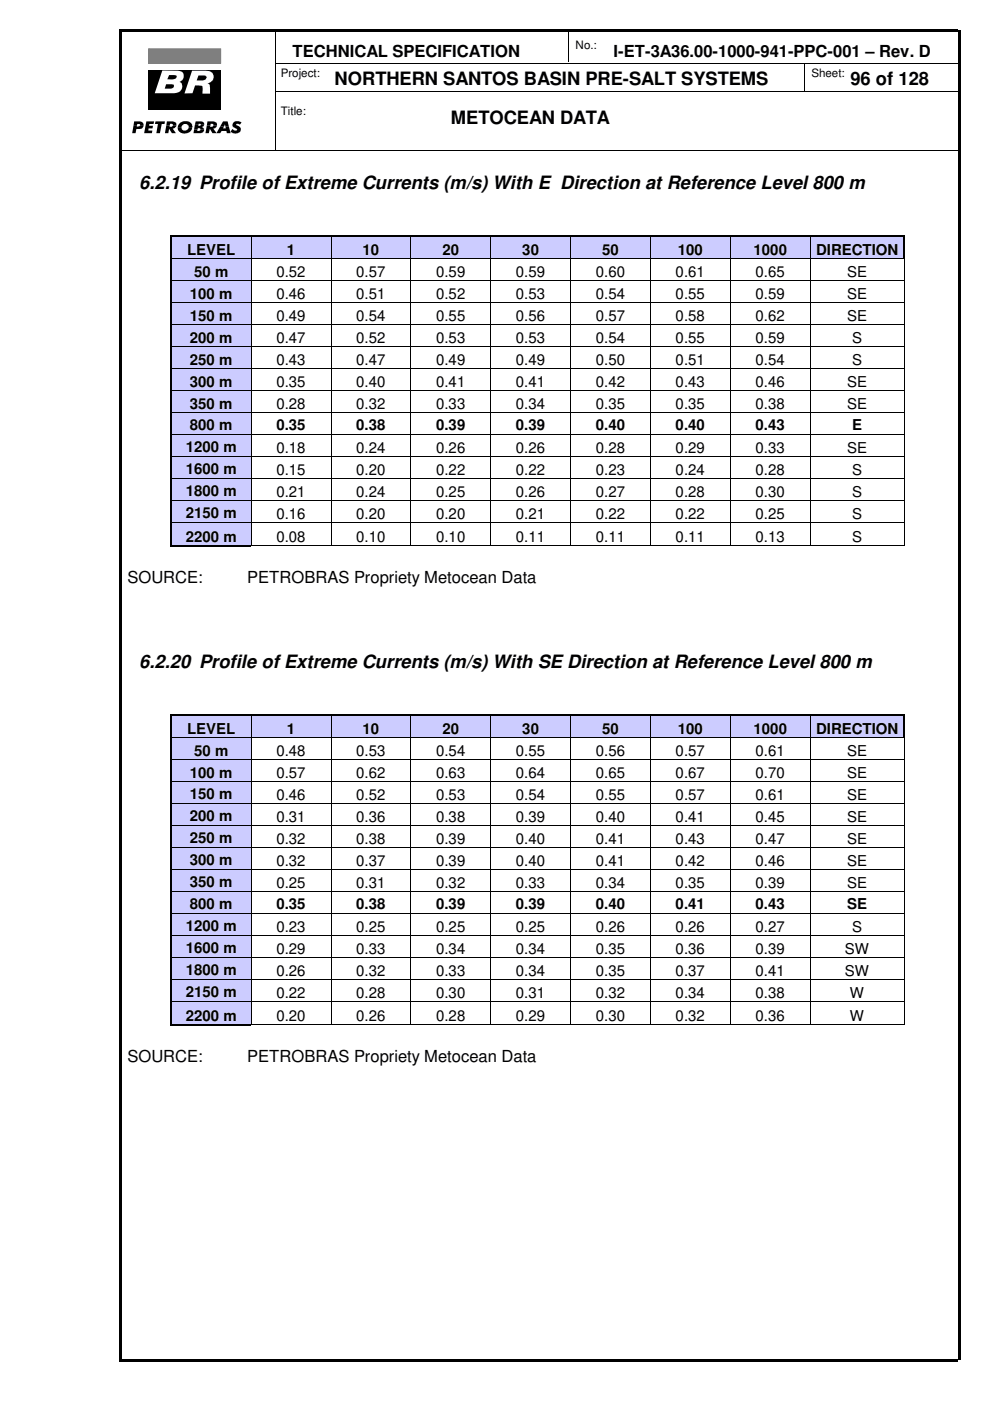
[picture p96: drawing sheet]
<svg xmlns="http://www.w3.org/2000/svg" width="210mm" height="297mm" viewBox="0 0 210 297" stroke-linecap="round" stroke-linejoin="round" font-family="sans-serif">
<defs><g id="words">
<g font-size="3.9">
<text x="71" y="18.1">NORTHERN SANTOS BASIN PRE-SALT SYSTEMS</text>
<text x="180.3" y="18.1">96 of 128</text>
<text x="95.6" y="26.2">METOCEAN DATA</text>
<text x="29.5" y="40.1">6.2.19 Profile of Extreme Currents (m/s) With E Direction at Reference Level 800 m</text>
<text x="29.5" y="141.6">6.2.20 Profile of Extreme Currents (m/s) With SE Direction at Reference Level 800 m</text>
</g>
<g font-size="3.5">
<text x="62" y="12.1">TECHNICAL SPECIFICATION</text>
<text x="130.1" y="12.1">I-ET-3A36.00-1000-941-PPC-001 – Rev. D</text>
<text x="27" y="123.7">SOURCE:</text>
<text x="52.4" y="123.7">PETROBRAS Propriety Metocean Data</text>
<text x="27" y="225.2">SOURCE:</text>
<text x="52.4" y="225.2">PETROBRAS Propriety Metocean Data</text>
</g>
<g font-size="3.2">
<text x="39.7" y="54">LEVEL</text>
<text x="41.1" y="58.7">50 m</text>
<text x="58.6" y="58.8">0.52</text>
<text x="60.8" y="54">1</text>
<text x="75.5" y="58.8">0.57</text>
<text x="76.9" y="54">10</text>
<text x="92.5" y="58.8">0.59</text>
<text x="93.8" y="54">20</text>
<text x="109.4" y="58.8">0.59</text>
<text x="110.7" y="54">30</text>
<text x="126.3" y="58.8">0.60</text>
<text x="127.7" y="54">50</text>
<text x="143.3" y="58.8">0.61</text>
<text x="143.7" y="54">100</text>
<text x="159.8" y="54">1000</text>
<text x="160.2" y="58.8">0.65</text>
<text x="173" y="54">DIRECTION</text>
<text x="179.6" y="58.8">SE</text>
<text x="40.3" y="63.3">100 m</text>
<text x="58.6" y="63.4">0.46</text>
<text x="75.5" y="63.4">0.51</text>
<text x="92.5" y="63.4">0.52</text>
<text x="109.4" y="63.4">0.53</text>
<text x="126.3" y="63.4">0.54</text>
<text x="143.3" y="63.4">0.55</text>
<text x="160.2" y="63.4">0.59</text>
<text x="179.6" y="63.4">SE</text>
<text x="40.3" y="68">150 m</text>
<text x="58.6" y="68.1">0.49</text>
<text x="75.5" y="68.1">0.54</text>
<text x="92.5" y="68.1">0.55</text>
<text x="109.4" y="68.1">0.56</text>
<text x="126.3" y="68.1">0.57</text>
<text x="143.3" y="68.1">0.58</text>
<text x="160.2" y="68.1">0.62</text>
<text x="179.6" y="68.1">SE</text>
<text x="40.3" y="72.6">200 m</text>
<text x="40.3" y="77.3">250 m</text>
<text x="58.6" y="72.7">0.47</text>
<text x="58.6" y="77.4">0.43</text>
<text x="75.5" y="72.7">0.52</text>
<text x="75.5" y="77.4">0.47</text>
<text x="92.5" y="72.7">0.53</text>
<text x="92.5" y="77.4">0.49</text>
<text x="109.4" y="72.7">0.53</text>
<text x="109.4" y="77.4">0.49</text>
<text x="126.3" y="72.7">0.54</text>
<text x="126.3" y="77.4">0.50</text>
<text x="143.3" y="72.7">0.55</text>
<text x="143.3" y="77.4">0.51</text>
<text x="160.2" y="72.7">0.59</text>
<text x="160.2" y="77.4">0.54</text>
<text x="180.7" y="72.7">S</text>
<text x="180.7" y="77.4">S</text>
<text x="40.3" y="82">300 m</text>
<text x="58.6" y="82">0.35</text>
<text x="75.5" y="82">0.40</text>
<text x="92.5" y="82">0.41</text>
<text x="109.4" y="82">0.41</text>
<text x="126.3" y="82">0.42</text>
<text x="143.3" y="82">0.43</text>
<text x="160.2" y="82">0.46</text>
<text x="179.6" y="82">SE</text>
<text x="40.3" y="86.6">350 m</text>
<text x="58.6" y="86.7">0.28</text>
<text x="75.5" y="86.7">0.32</text>
<text x="92.5" y="86.7">0.33</text>
<text x="109.4" y="86.7">0.34</text>
<text x="126.3" y="86.7">0.35</text>
<text x="143.3" y="86.7">0.35</text>
<text x="160.2" y="86.7">0.38</text>
<text x="179.6" y="86.7">SE</text>
<text x="39.4" y="95.9">1200 m</text>
<text x="40.3" y="91.3">800 m</text>
<text x="58.6" y="91.3">0.35</text>
<text x="75.5" y="91.3">0.38</text>
<text x="92.5" y="91.3">0.39</text>
<text x="109.4" y="91.3">0.39</text>
<text x="126.3" y="91.3">0.40</text>
<text x="143.3" y="91.3">0.40</text>
<text x="160.2" y="91.3">0.43</text>
<text x="180.7" y="91.3">E</text>
<text x="39.4" y="100.6">1600 m</text>
<text x="58.6" y="96">0.18</text>
<text x="58.6" y="100.7">0.15</text>
<text x="75.5" y="96">0.24</text>
<text x="75.5" y="100.7">0.20</text>
<text x="92.5" y="96">0.26</text>
<text x="92.5" y="100.7">0.22</text>
<text x="109.4" y="96">0.26</text>
<text x="109.4" y="100.7">0.22</text>
<text x="126.3" y="96">0.28</text>
<text x="126.3" y="100.7">0.23</text>
<text x="143.3" y="96">0.29</text>
<text x="143.3" y="100.7">0.24</text>
<text x="160.2" y="96">0.33</text>
<text x="160.2" y="100.7">0.28</text>
<text x="179.6" y="96">SE</text>
<text x="180.7" y="100.7">S</text>
<text x="39.4" y="105.2">1800 m</text>
<text x="58.6" y="105.3">0.21</text>
<text x="75.5" y="105.3">0.24</text>
<text x="92.5" y="105.3">0.25</text>
<text x="109.4" y="105.3">0.26</text>
<text x="126.3" y="105.3">0.27</text>
<text x="143.3" y="105.3">0.28</text>
<text x="160.2" y="105.3">0.30</text>
<text x="180.7" y="105.3">S</text>
<text x="39.4" y="109.9">2150 m</text>
<text x="58.6" y="110">0.16</text>
<text x="75.5" y="110">0.20</text>
<text x="92.5" y="110">0.20</text>
<text x="109.4" y="110">0.21</text>
<text x="126.3" y="110">0.22</text>
<text x="143.3" y="110">0.22</text>
<text x="160.2" y="110">0.25</text>
<text x="180.7" y="110">S</text>
<text x="39.4" y="114.9">2200 m</text>
<text x="58.6" y="114.9">0.08</text>
<text x="75.5" y="114.9">0.10</text>
<text x="92.5" y="114.9">0.10</text>
<text x="109.4" y="114.9">0.11</text>
<text x="126.3" y="114.9">0.11</text>
<text x="143.3" y="114.9">0.11</text>
<text x="160.2" y="114.9">0.13</text>
<text x="180.7" y="114.9">S</text>
<text x="39.7" y="155.5">LEVEL</text>
<text x="60.8" y="155.5">1</text>
<text x="76.9" y="155.5">10</text>
<text x="93.8" y="155.5">20</text>
<text x="110.7" y="155.5">30</text>
<text x="127.7" y="155.5">50</text>
<text x="143.7" y="155.5">100</text>
<text x="159.8" y="155.5">1000</text>
<text x="173" y="155.5">DIRECTION</text>
<text x="41.1" y="160.2">50 m</text>
<text x="58.6" y="160.3">0.48</text>
<text x="75.5" y="160.3">0.53</text>
<text x="92.5" y="160.3">0.54</text>
<text x="109.4" y="160.3">0.55</text>
<text x="126.3" y="160.3">0.56</text>
<text x="143.3" y="160.3">0.57</text>
<text x="160.2" y="160.3">0.61</text>
<text x="179.6" y="160.3">SE</text>
<text x="40.3" y="164.8">100 m</text>
<text x="58.6" y="164.9">0.57</text>
<text x="75.5" y="164.9">0.62</text>
<text x="92.5" y="164.9">0.63</text>
<text x="109.4" y="164.9">0.64</text>
<text x="126.3" y="164.9">0.65</text>
<text x="143.3" y="164.9">0.67</text>
<text x="160.2" y="164.9">0.70</text>
<text x="179.6" y="164.9">SE</text>
<text x="40.3" y="169.5">150 m</text>
<text x="58.6" y="169.6">0.46</text>
<text x="75.5" y="169.6">0.52</text>
<text x="92.5" y="169.6">0.53</text>
<text x="109.4" y="169.6">0.54</text>
<text x="126.3" y="169.6">0.55</text>
<text x="143.3" y="169.6">0.57</text>
<text x="160.2" y="169.6">0.61</text>
<text x="179.6" y="169.6">SE</text>
<text x="40.3" y="174.2">200 m</text>
<text x="40.3" y="178.8">250 m</text>
<text x="58.6" y="174.2">0.31</text>
<text x="58.6" y="178.9">0.32</text>
<text x="75.5" y="174.2">0.36</text>
<text x="75.5" y="178.9">0.38</text>
<text x="92.5" y="174.2">0.38</text>
<text x="92.5" y="178.9">0.39</text>
<text x="109.4" y="174.2">0.39</text>
<text x="109.4" y="178.9">0.40</text>
<text x="126.3" y="174.2">0.40</text>
<text x="126.3" y="178.9">0.41</text>
<text x="143.3" y="174.2">0.41</text>
<text x="143.3" y="178.9">0.43</text>
<text x="160.2" y="174.2">0.45</text>
<text x="160.2" y="178.9">0.47</text>
<text x="179.6" y="174.2">SE</text>
<text x="179.6" y="178.9">SE</text>
<text x="40.3" y="183.5">300 m</text>
<text x="58.6" y="183.6">0.32</text>
<text x="75.5" y="183.6">0.37</text>
<text x="92.5" y="183.6">0.39</text>
<text x="109.4" y="183.6">0.40</text>
<text x="126.3" y="183.6">0.41</text>
<text x="143.3" y="183.6">0.42</text>
<text x="160.2" y="183.6">0.46</text>
<text x="179.6" y="183.6">SE</text>
<text x="40.3" y="188.1">350 m</text>
<text x="58.6" y="188.2">0.25</text>
<text x="75.5" y="188.2">0.31</text>
<text x="92.5" y="188.2">0.32</text>
<text x="109.4" y="188.2">0.33</text>
<text x="126.3" y="188.2">0.34</text>
<text x="143.3" y="188.2">0.35</text>
<text x="160.2" y="188.2">0.39</text>
<text x="179.6" y="188.2">SE</text>
<text x="39.4" y="197.4">1200 m</text>
<text x="40.3" y="192.8">800 m</text>
<text x="58.6" y="197.5">0.23</text>
<text x="58.6" y="192.8">0.35</text>
<text x="75.5" y="192.8">0.38</text>
<text x="75.5" y="197.5">0.25</text>
<text x="92.5" y="192.8">0.39</text>
<text x="92.5" y="197.5">0.25</text>
<text x="109.4" y="192.8">0.39</text>
<text x="109.4" y="197.5">0.25</text>
<text x="126.3" y="192.8">0.40</text>
<text x="126.3" y="197.5">0.26</text>
<text x="143.3" y="192.8">0.41</text>
<text x="143.3" y="197.5">0.26</text>
<text x="160.2" y="192.8">0.43</text>
<text x="160.2" y="197.5">0.27</text>
<text x="179.6" y="192.8">SE</text>
<text x="180.7" y="197.5">S</text>
<text x="39.4" y="202.1">1600 m</text>
<text x="58.6" y="202.2">0.29</text>
<text x="75.5" y="202.2">0.33</text>
<text x="92.5" y="202.2">0.34</text>
<text x="109.4" y="202.2">0.34</text>
<text x="126.3" y="202.2">0.35</text>
<text x="143.3" y="202.2">0.36</text>
<text x="160.2" y="202.2">0.39</text>
<text x="179.1" y="202.2">SW</text>
<text x="39.4" y="206.8">1800 m</text>
<text x="58.6" y="206.8">0.26</text>
<text x="75.5" y="206.8">0.32</text>
<text x="92.5" y="206.8">0.33</text>
<text x="109.4" y="206.8">0.34</text>
<text x="126.3" y="206.8">0.35</text>
<text x="143.3" y="206.8">0.37</text>
<text x="160.2" y="206.8">0.41</text>
<text x="179.1" y="206.8">SW</text>
<text x="39.4" y="211.4">2150 m</text>
<text x="58.6" y="211.5">0.22</text>
<text x="75.5" y="211.5">0.28</text>
<text x="92.5" y="211.5">0.30</text>
<text x="109.4" y="211.5">0.31</text>
<text x="126.3" y="211.5">0.32</text>
<text x="143.3" y="211.5">0.34</text>
<text x="160.2" y="211.5">0.38</text>
<text x="180.2" y="211.5">W</text>
<text x="39.4" y="216.4">2200 m</text>
<text x="58.6" y="216.5">0.20</text>
<text x="75.5" y="216.5">0.26</text>
<text x="92.5" y="216.5">0.28</text>
<text x="109.4" y="216.5">0.29</text>
<text x="126.3" y="216.5">0.30</text>
<text x="143.3" y="216.5">0.32</text>
<text x="160.2" y="216.5">0.36</text>
<text x="180.2" y="216.5">W</text>
</g>
<g font-size="2.5">
<text x="122" y="10.3">No.:</text>
<text x="59.5" y="16.3">Project:</text>
<text x="172" y="16.3">Sheet:</text>
<text x="59.5" y="24.5">Title:</text>
</g>
</g></defs>
<path d="M25.4 6.3h177.8v.5h-177.8zM25.4 288.2h177.8v.6h-177.8zM25.4 6.3h.5v281.9h-.5zM203.1 6.3h.5v281.9h-.5z" fill="#000"/>
<path d="M58.4 13.4h144.8M58.4 19.4h144.8M58.5 6.3v25.4M120.5 6.3v6.9M170.5 13.3v6.1M25.4 31.8h177.8" fill="none" stroke="#000" stroke-width=".21"/>
<path d="M31.5 15h15.3v8.4h-15.3z" fill-rule="evenodd" fill="#000"/>
<path d="M40.7 15h2.9a1.36 1.36 0 0 1 1.7 1.1 1.36 1.36 0 0 1-1.2 1.6h-.1l.4 .2 .1 .3v1.7h-1.6v-1.6l-.7-.2h-.8l-.6 1.7h-1.7z" fill-rule="evenodd" fill="#fff"/>
<path d="M31.5 10.3h15.3v3.2h-15.3z" fill-rule="evenodd" fill="#7f7f7f"/>
<path d="M31.5 10.3h15.3v3.2h-15.3z" fill="none" stroke="#7f7f7f" stroke-width=".21"/>
<path d="M42.1 16h1a.5 .5 0 0 1 .7 .4 .5 .5 0 0 1-.5 .6l-1.6 .1z" fill-rule="evenodd" fill="#000"/>
<path d="M34.4 14.9l3.2 .1a1.23 1.23 0 0 1 1.3 1 1.23 1.23 0 0 1-.8 1.4 1.17 1.17 0 0 1 .6 1.1 1.17 1.17 0 0 1-.8 1l-.9 .3h-4.2z" fill-rule="evenodd" fill="#fff"/>
<g fill="#000">
<path d="M35.2 17.9h.8a.52 .52 0 0 1 .6 0 .52 .52 0 0 1 .1 .6l-.5 .3h-1.3z" fill-rule="evenodd"/>
<path d="M35.9 15.9h1a.45 .45 0 0 1 .6 .4 .45 .45 0 0 1-.6 .5h-1.4z" fill-rule="evenodd"/>
<path d="M28.4 25.7l1.6 .1 .4 .4v.3h-.7l-.2-.2h-.4l-.1 .2h-.7z" fill-rule="evenodd"/>
<path d="M28.3 26.5h.7v.3h.5l.2-.3h.7a.99 .99 0 0 1-1.3 .8h-.2l-.2 .9h-.7z" fill-rule="evenodd"/>
<path d="M31 25.7h1.7l-.1 .6h-.9l-.1 .4h.8l-.1 .5h-.8v.5h.8l-.1 .5h-1.6z" fill-rule="evenodd"/>
<path d="M33 25.7h2l-.1 .6h-.6l-.4 1.9h-.8l.4-1.9h-.6z" fill-rule="evenodd"/>
<path d="M35.4 25.7l1.6 .1 .3 .2 .1 .6h-.7v-.2l-.3-.2h-.3l-.1 .4h-.7z" fill-rule="evenodd"/>
<path d="M35.3 26.6h.7l-.1 .3h.5l.3-.3h.7l-.3 .5-.5 .2 .7 .9h-.9l-.5-.9-.2 .9h-.7z" fill-rule="evenodd"/>
<path d="M38.1 26.2l.2-.2a1.61 1.61 0 0 1 2.5 .8v.2h-.8a.77 .77 0 0 0-.8-.7 .77 .77 0 0 0-.7 .7h-.8z" fill-rule="evenodd"/>
<path d="M37.7 27h.8a.76 .76 0 0 0 .7 .7 .76 .76 0 0 0 .8-.7h.8a1.6 1.6 0 0 1-1.5 1.3 1.6 1.6 0 0 1-1.6-1z" fill-rule="evenodd"/>
<path d="M41.3 26.5h.8l-.1 .2h.4l.2-.2h.7l-.3 .3-.3 .1 .4 .2 .2 .4h-.8l-.1-.3h-.4l-.1 .3h-.8z" fill-rule="evenodd"/>
<path d="M41.1 27.5h.8l-.1 .3 .5-.1 .2-.2h.8v.2l-.4 .4-.3 .1h-1.6z" fill-rule="evenodd"/>
<path d="M41.5 25.7l1.5 .1 .3 .3v.3l-.7 .1-.1-.3h-.4v.3h-.8z" fill-rule="evenodd"/>
<path d="M44 25.7l1.6 .1 .3 .3 .1 .5h-.7l-.3-.4h-.3l-.1 .4h-.7z" fill-rule="evenodd"/>
<path d="M43.9 26.6h.7l-.1 .3a.52 .52 0 0 0 .8-.3h.7l-.4 .5-.4 .2 .7 .9h-.9l-.5-.9-.2 .9h-.7z" fill-rule="evenodd"/>
<path d="M47.3 25.7h1l.2 1.1h-.7l-.1-.5-.2 .5h-.8z" fill-rule="evenodd"/>
<path d="M46.7 26.8h.8l-.2 .4h.6l-.1-.4h.7l.4 1.4h-.8l-.1-.4h-1l-.3 .4h-.8z" fill-rule="evenodd"/>
<path d="M49.6 25.9l.4-.2 .9 .1 .3 .2-.4 .5a.37 .37 0 0 0-.4-.3 .37 .37 0 0 0-.3 .3l.1 .1a.85 .85 0 0 1 .9 .9 .85 .85 0 0 1-1 .8l-.7-.1-.5-.3 .4-.6a.57 .57 0 0 0 .5 .4 .57 .57 0 0 0 .5-.3l-.4-.2a.74 .74 0 0 1-.3-1.3z" fill-rule="evenodd"/>
</g>
<g fill="#fff">
<path d="M26.8 9.6h.3v.3h-.3z"/>
<path d="M27.1 9.6h28.1v.3h-28.1z"/>
<path d="M55.2 9.6h.3v.3h-.3z"/>
<path d="M26.8 28.7h.3v.2h-.3z"/>
<path d="M27.1 28.7h28.1v.2h-28.1z"/>
<path d="M55.2 28.7h.3v.2h-.3z"/>
<path d="M26.8 9.9h.3v18.8h-.3z"/>
<path d="M55.2 9.9h.3v18.8h-.3z"/>
</g>
<g fill="#ccf">
<path d="M36.5 50.3h16.7v4.5h-16.7z"/>
<path d="M37.5 51h14.5v3.8h-14.5z"/>
<path d="M53.3 50.3h16.8v4.5h-16.8z"/>
<path d="M54.5 51h14.5v3.8h-14.5z"/>
<path d="M70.2 50.3h16.8v4.5h-16.8z"/>
<path d="M71.4 51h14.5v3.8h-14.5z"/>
<path d="M87.1 50.3h16.9v4.5h-16.9z"/>
<path d="M88.3 51h14.5v3.8h-14.5z"/>
<path d="M104.1 50.3h16.8v4.5h-16.8z"/>
<path d="M105.3 51h14.5v3.8h-14.5z"/>
<path d="M121 50.3h16.8v4.5h-16.8z"/>
<path d="M122.2 51h14.5v3.8h-14.5z"/>
<path d="M137.9 50.3h16.9v4.5h-16.9z"/>
<path d="M139.1 51h14.5v3.8h-14.5z"/>
<path d="M154.9 50.3h16.8v4.5h-16.8z"/>
<path d="M156.1 51h14.5v3.8h-14.5z"/>
<path d="M171.8 50.3h19.8v4.5h-19.8z"/>
<path d="M173 51h17.5v3.8h-17.5z"/>
</g>
<path d="M36.2 50h.3v.3h-.3zM53.2 50h.3v.3h-.3zM70.1 50h.3v.3h-.3zM87 50h.4v.3h-.4zM104 50h.3v.3h-.3zM120.9 50h.3v.3h-.3zM137.8 50h.4v.3h-.4zM154.8 50h.3v.3h-.3zM171.7 50h.3v.3h-.3zM191.6 50h.3v.3h-.3z" fill="#000"/>
<path d="M36.3 50.3v4.5M36.5 50.1h16.7M53.5 50.1h16.6M70.4 50.1h16.6M87.4 50.1h16.6M104.3 50.1h16.6M121.2 50.1h16.6M138.2 50.1h16.6M155.1 50.1h16.6M172 50.1h19.6M191.7 50.3v4.5" fill="none" stroke="#000" stroke-width=".34"/>
<path d="M53.3 50.3v4.5M70.2 50.3v4.5M87.1 50.3v4.5M104.1 50.3v4.5M121 50.3v4.5M137.9 50.3v4.5M154.9 50.3v4.5M171.8 50.3v4.5" fill="none" stroke="#000" stroke-width=".21"/>
<g fill="#ccf">
<path d="M36.5 54.9h16.7v4.5h-16.7z"/>
<path d="M37.5 55.6h14.5v3.8h-14.5z"/>
</g>
<path d="M36.2 54.8h.3v.1h-.3zM53.2 54.8h.1v.1h-.1zM70.1 54.8h.2v.1h-.2zM87 54.8h.2v.1h-.2zM104 54.8h.1v.1h-.1zM120.9 54.8h.2v.1h-.2zM137.8 54.8h.2v.1h-.2zM154.8 54.8h.1v.1h-.1zM171.7 54.8h.2v.1h-.2zM191.6 54.8h.3v.1h-.3z" fill="#000"/>
<g fill="none" stroke="#000" stroke-width=".21">
<path d="M36.5 54.9h16.7M53.3 54.9v4.5M53.3 54.9h16.8M70.2 54.9v4.5M70.3 54.9h16.7M87.1 54.9v4.5M87.2 54.9h16.8M104.1 54.9v4.5M104.1 54.9h16.8M121 54.9v4.5M121.1 54.9h16.7M137.9 54.9v4.5"/>
<path d="M138 54.9h16.8M154.9 54.9v4.5M154.9 54.9h16.8M171.8 54.9v4.5M171.9 54.9h19.7M191.7 54.9v4.5"/>
</g>
<path d="M36.3 54.9v4.5" fill="none" stroke="#000" stroke-width=".34"/>
<g fill="#ccf">
<path d="M36.5 59.6h16.7v4.5h-16.7z"/>
<path d="M37.5 60.3h14.5v3.8h-14.5z"/>
</g>
<path d="M36.2 59.4h.3v.2h-.3zM53.2 59.4h.1v.2h-.1zM70.1 59.4h.2v.2h-.2zM87 59.4h.2v.2h-.2zM104 59.4h.1v.2h-.1zM120.9 59.4h.2v.2h-.2zM137.8 59.4h.2v.2h-.2zM154.8 59.4h.1v.2h-.1zM171.7 59.4h.2v.2h-.2zM191.6 59.4h.2v.2h-.2z" fill="#000"/>
<g fill="none" stroke="#000" stroke-width=".21">
<path d="M36.5 59.5h16.7M53.3 59.6v4.5M53.3 59.5h16.8M70.2 59.6v4.5M70.3 59.5h16.7M87.1 59.6v4.5M87.2 59.5h16.8M104.1 59.6v4.5M104.1 59.5h16.8M121 59.6v4.5M121.1 59.5h16.7M137.9 59.6v4.5"/>
<path d="M138 59.5h16.8M154.9 59.6v4.5M154.9 59.5h16.8M171.8 59.6v4.5M171.9 59.5h19.7M191.7 59.6v4.5"/>
</g>
<path d="M36.3 59.6v4.5" fill="none" stroke="#000" stroke-width=".34"/>
<g fill="#ccf">
<path d="M36.5 64.3h16.7v4.4h-16.7z"/>
<path d="M37.5 64.9h14.5v3.8h-14.5z"/>
</g>
<path d="M36.2 64.1h.3v.2h-.3zM53.2 64.1h.1v.2h-.1zM70.1 64.1h.2v.2h-.2zM87 64.1h.2v.2h-.2zM104 64.1h.1v.2h-.1zM120.9 64.1h.2v.2h-.2zM137.8 64.1h.2v.2h-.2zM154.8 64.1h.1v.2h-.1zM171.7 64.1h.2v.2h-.2zM191.6 64.1h.2v.2h-.2z" fill="#000"/>
<g fill="none" stroke="#000" stroke-width=".21">
<path d="M36.5 64.2h16.7M53.3 64.3v4.4M53.3 64.2h16.8M70.2 64.3v4.4M70.3 64.2h16.7M87.1 64.3v4.4M87.2 64.2h16.8M104.1 64.3v4.4M104.1 64.2h16.8M121 64.3v4.4M121.1 64.2h16.7M137.9 64.3v4.4"/>
<path d="M138 64.2h16.8M154.9 64.3v4.4M154.9 64.2h16.8M171.8 64.3v4.4M171.9 64.2h19.7M191.7 64.3v4.4"/>
</g>
<path d="M36.3 64.3v4.4" fill="none" stroke="#000" stroke-width=".34"/>
<g fill="#ccf">
<path d="M36.5 68.9h16.7v4.5h-16.7z"/>
<path d="M37.5 69.6h14.5v3.8h-14.5z"/>
</g>
<path d="M36.2 68.7h.3v.2h-.3zM53.2 68.7h.1v.2h-.1zM70.1 68.7h.2v.2h-.2zM87 68.7h.2v.2h-.2zM104 68.7h.1v.2h-.1zM120.9 68.7h.2v.2h-.2zM137.8 68.7h.2v.2h-.2zM154.8 68.7h.1v.2h-.1zM171.7 68.7h.2v.2h-.2zM191.6 68.7h.2v.2h-.2z" fill="#000"/>
<g fill="none" stroke="#000" stroke-width=".21">
<path d="M36.5 68.8h16.7M53.3 68.9v4.5M53.3 68.8h16.8M70.2 68.9v4.5M70.3 68.8h16.7M87.1 68.9v4.5M87.2 68.8h16.8M104.1 68.9v4.5M104.1 68.8h16.8M121 68.9v4.5M121.1 68.8h16.7M137.9 68.9v4.5"/>
<path d="M138 68.8h16.8M154.9 68.9v4.5M154.9 68.8h16.8M171.8 68.9v4.5M171.9 68.8h19.7M191.7 68.9v4.5"/>
</g>
<path d="M36.3 68.9v4.5" fill="none" stroke="#000" stroke-width=".34"/>
<g fill="#ccf">
<path d="M36.5 73.6h16.7v4.5h-16.7z"/>
<path d="M37.5 74.3h14.5v3.8h-14.5z"/>
</g>
<path d="M36.2 73.4h.3v.2h-.3zM53.2 73.4h.1v.2h-.1zM70.1 73.4h.2v.2h-.2zM87 73.4h.2v.2h-.2zM104 73.4h.1v.2h-.1zM120.9 73.4h.2v.2h-.2zM137.8 73.4h.2v.2h-.2zM154.8 73.4h.1v.2h-.1zM171.7 73.4h.2v.2h-.2zM191.6 73.4h.2v.2h-.2z" fill="#000"/>
<g fill="none" stroke="#000" stroke-width=".21">
<path d="M36.5 73.5h16.7M53.3 73.6v4.5M53.3 73.5h16.8M70.2 73.6v4.5M70.3 73.5h16.7M87.1 73.6v4.5M87.2 73.5h16.8M104.1 73.6v4.5M104.1 73.5h16.8M121 73.6v4.5M121.1 73.5h16.7M137.9 73.6v4.5"/>
<path d="M138 73.5h16.8M154.9 73.6v4.5M154.9 73.5h16.8M171.8 73.6v4.5M171.9 73.5h19.7M191.7 73.6v4.5"/>
</g>
<path d="M36.3 73.6v4.5" fill="none" stroke="#000" stroke-width=".34"/>
<g fill="#ccf">
<path d="M36.5 78.2h16.7v4.5h-16.7z"/>
<path d="M37.5 78.9h14.5v3.8h-14.5z"/>
</g>
<path d="M36.2 78.1h.3v.1h-.3zM53.2 78.1h.1v.1h-.1zM70.1 78.1h.2v.1h-.2zM87 78.1h.2v.1h-.2zM104 78.1h.1v.1h-.1zM120.9 78.1h.2v.1h-.2zM137.8 78.1h.2v.1h-.2zM154.8 78.1h.1v.1h-.1zM171.7 78.1h.2v.1h-.2zM191.6 78.1h.2v.1h-.2z" fill="#000"/>
<g fill="none" stroke="#000" stroke-width=".21">
<path d="M36.5 78.1h16.7M53.3 78.2v4.5M53.3 78.1h16.8M70.2 78.2v4.5M70.3 78.1h16.7M87.1 78.2v4.5M87.2 78.1h16.8M104.1 78.2v4.5M104.1 78.1h16.8M121 78.2v4.5M121.1 78.1h16.7M137.9 78.2v4.5"/>
<path d="M138 78.1h16.8M154.9 78.2v4.5M154.9 78.1h16.8M171.8 78.2v4.5M171.9 78.1h19.7M191.7 78.2v4.5"/>
</g>
<path d="M36.3 78.2v4.5" fill="none" stroke="#000" stroke-width=".34"/>
<g fill="#ccf">
<path d="M36.5 82.9h16.7v4.5h-16.7z"/>
<path d="M37.5 83.6h14.5v3.8h-14.5z"/>
</g>
<path d="M36.2 82.7h.3v.2h-.3zM53.2 82.7h.1v.2h-.1zM70.1 82.7h.2v.2h-.2zM87 82.7h.2v.2h-.2zM104 82.7h.1v.2h-.1zM120.9 82.7h.2v.2h-.2zM137.8 82.7h.2v.2h-.2zM154.8 82.7h.1v.2h-.1zM171.7 82.7h.2v.2h-.2zM191.6 82.7h.2v.2h-.2z" fill="#000"/>
<g fill="none" stroke="#000" stroke-width=".21">
<path d="M36.5 82.8h16.7M53.3 82.9v4.5M53.3 82.8h16.8M70.2 82.9v4.5M70.3 82.8h16.7M87.1 82.9v4.5M87.2 82.8h16.8M104.1 82.9v4.5M104.1 82.8h16.8M121 82.9v4.5M121.1 82.8h16.7M137.9 82.9v4.5"/>
<path d="M138 82.8h16.8M154.9 82.9v4.5M154.9 82.8h16.8M171.8 82.9v4.5M171.9 82.8h19.7M191.7 82.9v4.5"/>
</g>
<path d="M36.3 82.9v4.5" fill="none" stroke="#000" stroke-width=".34"/>
<g fill="#ccf">
<path d="M36.5 87.5h16.7v4.5h-16.7z"/>
<path d="M37.5 88.2h14.5v3.8h-14.5z"/>
</g>
<path d="M36.2 87.4h.3v.1h-.3zM53.2 87.4h.1v.1h-.1zM70.1 87.4h.2v.1h-.2zM87 87.4h.2v.1h-.2zM104 87.4h.1v.1h-.1zM120.9 87.4h.2v.1h-.2zM137.8 87.4h.2v.1h-.2zM154.8 87.4h.1v.1h-.1zM171.7 87.4h.2v.1h-.2zM191.6 87.4h.2v.1h-.2z" fill="#000"/>
<g fill="none" stroke="#000" stroke-width=".21">
<path d="M36.5 87.5h16.7M53.3 87.5v4.5M53.3 87.5h16.8M70.2 87.5v4.5M70.3 87.5h16.7M87.1 87.5v4.5M87.2 87.5h16.8M104.1 87.5v4.5M104.1 87.5h16.8M121 87.5v4.5M121.1 87.5h16.7M137.9 87.5v4.5"/>
<path d="M138 87.5h16.8M154.9 87.5v4.5M154.9 87.5h16.8M171.8 87.5v4.5M171.9 87.5h19.7M191.7 87.5v4.5"/>
</g>
<path d="M36.3 87.5v4.5" fill="none" stroke="#000" stroke-width=".34"/>
<g fill="#ccf">
<path d="M36.5 92.2h16.7v4.5h-16.7z"/>
<path d="M37.5 92.9h14.5v3.8h-14.5z"/>
</g>
<path d="M36.2 92h.3v.2h-.3zM53.2 92h.1v.2h-.1zM70.1 92h.2v.2h-.2zM87 92h.2v.2h-.2zM104 92h.1v.2h-.1zM120.9 92h.2v.2h-.2zM137.8 92h.2v.2h-.2zM154.8 92h.1v.2h-.1zM171.7 92h.2v.2h-.2zM191.6 92h.2v.2h-.2z" fill="#000"/>
<g fill="none" stroke="#000" stroke-width=".21">
<path d="M36.5 92.1h16.7M53.3 92.2v4.5M53.3 92.1h16.8M70.2 92.2v4.5M70.3 92.1h16.7M87.1 92.2v4.5M87.2 92.1h16.8M104.1 92.2v4.5M104.1 92.1h16.8M121 92.2v4.5M121.1 92.1h16.7M137.9 92.2v4.5"/>
<path d="M138 92.1h16.8M154.9 92.2v4.5M154.9 92.1h16.8M171.8 92.2v4.5M171.9 92.1h19.7M191.7 92.2v4.5"/>
</g>
<path d="M36.3 92.2v4.5" fill="none" stroke="#000" stroke-width=".34"/>
<g fill="#ccf">
<path d="M36.5 96.9h16.7v4.4h-16.7z"/>
<path d="M37.5 97.5h14.5v3.8h-14.5z"/>
</g>
<path d="M36.2 96.7h.3v.2h-.3zM53.2 96.7h.1v.2h-.1zM70.1 96.7h.2v.2h-.2zM87 96.7h.2v.2h-.2zM104 96.7h.1v.2h-.1zM120.9 96.7h.2v.2h-.2zM137.8 96.7h.2v.2h-.2zM154.8 96.7h.1v.2h-.1zM171.7 96.7h.2v.2h-.2zM191.6 96.7h.2v.2h-.2z" fill="#000"/>
<g fill="none" stroke="#000" stroke-width=".21">
<path d="M36.5 96.8h16.7M53.3 96.9v4.4M53.3 96.8h16.8M70.2 96.9v4.4M70.3 96.8h16.7M87.1 96.9v4.4M87.2 96.8h16.8M104.1 96.9v4.4M104.1 96.8h16.8M121 96.9v4.4M121.1 96.8h16.7M137.9 96.9v4.4"/>
<path d="M138 96.8h16.8M154.9 96.9v4.4M154.9 96.8h16.8M171.8 96.9v4.4M171.9 96.8h19.7M191.7 96.9v4.4"/>
</g>
<path d="M36.3 96.9v4.4" fill="none" stroke="#000" stroke-width=".34"/>
<g fill="#ccf">
<path d="M36.5 101.5h16.7v4.5h-16.7z"/>
<path d="M37.5 102.2h14.5v3.8h-14.5z"/>
</g>
<path d="M36.2 101.3h.3v.2h-.3zM53.2 101.3h.1v.2h-.1zM70.1 101.3h.2v.2h-.2zM87 101.3h.2v.2h-.2zM104 101.3h.1v.2h-.1zM120.9 101.3h.2v.2h-.2zM137.8 101.3h.2v.2h-.2zM154.8 101.3h.1v.2h-.1zM171.7 101.3h.2v.2h-.2zM191.6 101.3h.2v.2h-.2z" fill="#000"/>
<g fill="none" stroke="#000" stroke-width=".21">
<path d="M36.5 101.4h16.7M53.3 101.5v4.5M53.3 101.4h16.8M70.2 101.5v4.5M70.3 101.4h16.7M87.1 101.5v4.5M87.2 101.4h16.8M104.1 101.5v4.5M104.1 101.4h16.8M121 101.5v4.5M121.1 101.4h16.7M137.9 101.5v4.5"/>
<path d="M138 101.4h16.8M154.9 101.5v4.5M154.9 101.4h16.8M171.8 101.5v4.5M171.9 101.4h19.7M191.7 101.5v4.5"/>
</g>
<path d="M36.3 101.5v4.5" fill="none" stroke="#000" stroke-width=".34"/>
<g fill="#ccf">
<path d="M36.5 106.2h16.7v4.5h-16.7z"/>
<path d="M37.5 106.8h14.5v3.9h-14.5z"/>
</g>
<path d="M36.2 106h.3v.2h-.3zM53.2 106h.1v.2h-.1zM70.1 106h.2v.2h-.2zM87 106h.2v.2h-.2zM104 106h.1v.2h-.1zM120.9 106h.2v.2h-.2zM137.8 106h.2v.2h-.2zM154.8 106h.1v.2h-.1zM171.7 106h.2v.2h-.2zM191.6 106h.2v.2h-.2z" fill="#000"/>
<g fill="none" stroke="#000" stroke-width=".21">
<path d="M36.5 106.1h16.7M53.3 106.2v4.5M53.3 106.1h16.8M70.2 106.2v4.5M70.3 106.1h16.7M87.1 106.2v4.5M87.2 106.1h16.8M104.1 106.2v4.5M104.1 106.1h16.8M121 106.2v4.5M121.1 106.1h16.7M137.9 106.2v4.5"/>
<path d="M138 106.1h16.8M154.9 106.2v4.5M154.9 106.1h16.8M171.8 106.2v4.5M171.9 106.1h19.7M191.7 106.2v4.5"/>
</g>
<path d="M36.3 106.2v4.5" fill="none" stroke="#000" stroke-width=".34"/>
<g fill="#ccf">
<path d="M36.5 110.8h16.7v4.8h-16.7z"/>
<path d="M37.5 111.8h14.5v3.8h-14.5z"/>
</g>
<g fill="#000">
<path d="M36.2 110.7h.3v.1h-.3zM36.2 115.6h.3v.4h-.3zM53.2 110.7h.1v.1h-.1zM53.2 115.6h.1v.2h-.1zM70.1 110.7h.2v.1h-.2zM70.1 115.6h.2v.2h-.2zM87 110.7h.2v.1h-.2zM87 115.6h.2v.2h-.2zM104 110.7h.1v.1h-.1zM104 115.6h.1v.2h-.1zM120.9 110.7h.2v.1h-.2zM120.9 115.6h.2v.2h-.2z"/>
<path d="M137.8 110.7h.2v.1h-.2zM137.8 115.6h.2v.2h-.2zM154.8 110.7h.1v.1h-.1zM154.8 115.6h.1v.2h-.1zM171.7 110.7h.2v.1h-.2zM171.7 115.6h.2v.2h-.2zM191.6 110.7h.2v.1h-.2zM191.6 115.6h.2v.2h-.2z"/>
</g>
<g fill="none" stroke="#000" stroke-width=".21">
<path d="M36.5 110.7h16.7M53.3 110.8v4.8M53.3 110.7h16.8M53.3 115.7h16.8M70.2 110.8v4.8M70.3 110.7h16.7M70.3 115.7h16.7M87.1 110.8v4.8M87.2 110.7h16.8M87.2 115.7h16.8M104.1 110.8v4.8M104.1 110.7h16.8"/>
<path d="M104.1 115.7h16.8M121 110.8v4.8M121.1 110.7h16.7M121.1 115.7h16.7M137.9 110.8v4.8M138 110.7h16.8M138 115.7h16.8M154.9 110.8v4.8M154.9 110.7h16.8M154.9 115.7h16.8M171.8 110.8v4.8M171.9 110.7h19.7"/>
<path d="M171.9 115.7h19.7M191.7 110.8v4.8"/>
</g>
<path d="M36.3 110.8v4.8M36.5 115.8h16.7" fill="none" stroke="#000" stroke-width=".34"/>
<g fill="#ccf">
<path d="M36.5 151.8h16.7v4.5h-16.7z"/>
<path d="M37.5 152.5h14.5v3.8h-14.5z"/>
<path d="M53.3 151.8h16.8v4.5h-16.8z"/>
<path d="M54.5 152.5h14.5v3.8h-14.5z"/>
<path d="M70.2 151.8h16.8v4.5h-16.8z"/>
<path d="M71.4 152.5h14.5v3.8h-14.5z"/>
<path d="M87.1 151.8h16.9v4.5h-16.9z"/>
<path d="M88.3 152.5h14.5v3.8h-14.5z"/>
<path d="M104.1 151.8h16.8v4.5h-16.8z"/>
<path d="M105.3 152.5h14.5v3.8h-14.5z"/>
<path d="M121 151.8h16.8v4.5h-16.8z"/>
<path d="M122.2 152.5h14.5v3.8h-14.5z"/>
<path d="M137.9 151.8h16.9v4.5h-16.9z"/>
<path d="M139.1 152.5h14.5v3.8h-14.5z"/>
<path d="M154.9 151.8h16.8v4.5h-16.8z"/>
<path d="M156.1 152.5h14.5v3.8h-14.5z"/>
<path d="M171.8 151.8h19.8v4.5h-19.8z"/>
<path d="M173 152.5h17.5v3.8h-17.5z"/>
</g>
<path d="M36.2 151.5h.3v.3h-.3zM53.2 151.5h.3v.3h-.3zM70.1 151.5h.3v.3h-.3zM87 151.5h.4v.3h-.4zM104 151.5h.3v.3h-.3zM120.9 151.5h.3v.3h-.3zM137.8 151.5h.4v.3h-.4zM154.8 151.5h.3v.3h-.3zM171.7 151.5h.3v.3h-.3zM191.6 151.5h.3v.3h-.3z" fill="#000"/>
<path d="M36.3 151.8v4.5M36.5 151.6h16.7M53.5 151.6h16.6M70.4 151.6h16.6M87.4 151.6h16.6M104.3 151.6h16.6M121.2 151.6h16.6M138.2 151.6h16.6M155.1 151.6h16.6M172 151.6h19.6M191.7 151.8v4.5" fill="none" stroke="#000" stroke-width=".34"/>
<path d="M53.3 151.8v4.5M70.2 151.8v4.5M87.1 151.8v4.5M104.1 151.8v4.5M121 151.8v4.5M137.9 151.8v4.5M154.9 151.8v4.5M171.8 151.8v4.5" fill="none" stroke="#000" stroke-width=".21"/>
<g fill="#ccf">
<path d="M36.5 156.5h16.7v4.5h-16.7z"/>
<path d="M37.5 157.1h14.5v3.9h-14.5z"/>
</g>
<path d="M36.2 156.3h.3v.2h-.3zM53.2 156.3h.1v.2h-.1zM70.1 156.3h.2v.2h-.2zM87 156.3h.2v.2h-.2zM104 156.3h.1v.2h-.1zM120.9 156.3h.2v.2h-.2zM137.8 156.3h.2v.2h-.2zM154.8 156.3h.1v.2h-.1zM171.7 156.3h.2v.2h-.2zM191.6 156.3h.3v.2h-.3z" fill="#000"/>
<g fill="none" stroke="#000" stroke-width=".21">
<path d="M36.5 156.4h16.7M53.3 156.5v4.5M53.3 156.4h16.8M70.2 156.5v4.5M70.3 156.4h16.7M87.1 156.5v4.5M87.2 156.4h16.8M104.1 156.5v4.5M104.1 156.4h16.8M121 156.5v4.5M121.1 156.4h16.7M137.9 156.5v4.5"/>
<path d="M138 156.4h16.8M154.9 156.5v4.5M154.9 156.4h16.8M171.8 156.5v4.5M171.9 156.4h19.7M191.7 156.5v4.5"/>
</g>
<path d="M36.3 156.5v4.5" fill="none" stroke="#000" stroke-width=".34"/>
<g fill="#ccf">
<path d="M36.5 161.1h16.7v4.5h-16.7z"/>
<path d="M37.5 161.8h14.5v3.8h-14.5z"/>
</g>
<path d="M36.2 161h.3v.1h-.3zM53.2 161h.1v.1h-.1zM70.1 161h.2v.1h-.2zM87 161h.2v.1h-.2zM104 161h.1v.1h-.1zM120.9 161h.2v.1h-.2zM137.8 161h.2v.1h-.2zM154.8 161h.1v.1h-.1zM171.7 161h.2v.1h-.2zM191.6 161h.2v.1h-.2z" fill="#000"/>
<g fill="none" stroke="#000" stroke-width=".21">
<path d="M36.5 161h16.7M53.3 161.1v4.5M53.3 161h16.8M70.2 161.1v4.5M70.3 161h16.7M87.1 161.1v4.5M87.2 161h16.8M104.1 161.1v4.5M104.1 161h16.8M121 161.1v4.5M121.1 161h16.7M137.9 161.1v4.5"/>
<path d="M138 161h16.8M154.9 161.1v4.5M154.9 161h16.8M171.8 161.1v4.5M171.9 161h19.7M191.7 161.1v4.5"/>
</g>
<path d="M36.3 161.1v4.5" fill="none" stroke="#000" stroke-width=".34"/>
<g fill="#ccf">
<path d="M36.5 165.8h16.7v4.5h-16.7z"/>
<path d="M37.5 166.5h14.5v3.8h-14.5z"/>
</g>
<path d="M36.2 165.6h.3v.2h-.3zM53.2 165.6h.1v.2h-.1zM70.1 165.6h.2v.2h-.2zM87 165.6h.2v.2h-.2zM104 165.6h.1v.2h-.1zM120.9 165.6h.2v.2h-.2zM137.8 165.6h.2v.2h-.2zM154.8 165.6h.1v.2h-.1zM171.7 165.6h.2v.2h-.2zM191.6 165.6h.2v.2h-.2z" fill="#000"/>
<g fill="none" stroke="#000" stroke-width=".21">
<path d="M36.5 165.7h16.7M53.3 165.8v4.5M53.3 165.7h16.8M70.2 165.8v4.5M70.3 165.7h16.7M87.1 165.8v4.5M87.2 165.7h16.8M104.1 165.8v4.5M104.1 165.7h16.8M121 165.8v4.5M121.1 165.7h16.7M137.9 165.8v4.5"/>
<path d="M138 165.7h16.8M154.9 165.8v4.5M154.9 165.7h16.8M171.8 165.8v4.5M171.9 165.7h19.7M191.7 165.8v4.5"/>
</g>
<path d="M36.3 165.8v4.5" fill="none" stroke="#000" stroke-width=".34"/>
<g fill="#ccf">
<path d="M36.5 170.4h16.7v4.5h-16.7z"/>
<path d="M37.5 171.1h14.5v3.8h-14.5z"/>
</g>
<path d="M36.2 170.3h.3v.1h-.3zM53.2 170.3h.1v.1h-.1zM70.1 170.3h.2v.1h-.2zM87 170.3h.2v.1h-.2zM104 170.3h.1v.1h-.1zM120.9 170.3h.2v.1h-.2zM137.8 170.3h.2v.1h-.2zM154.8 170.3h.1v.1h-.1zM171.7 170.3h.2v.1h-.2zM191.6 170.3h.2v.1h-.2z" fill="#000"/>
<g fill="none" stroke="#000" stroke-width=".21">
<path d="M36.5 170.3h16.7M53.3 170.4v4.5M53.3 170.3h16.8M70.2 170.4v4.5M70.3 170.3h16.7M87.1 170.4v4.5M87.2 170.3h16.8M104.1 170.4v4.5M104.1 170.3h16.8M121 170.4v4.5M121.1 170.3h16.7M137.9 170.4v4.5"/>
<path d="M138 170.3h16.8M154.9 170.4v4.5M154.9 170.3h16.8M171.8 170.4v4.5M171.9 170.3h19.7M191.7 170.4v4.5"/>
</g>
<path d="M36.3 170.4v4.5" fill="none" stroke="#000" stroke-width=".34"/>
<g fill="#ccf">
<path d="M36.5 175.1h16.7v4.5h-16.7z"/>
<path d="M37.5 175.8h14.5v3.8h-14.5z"/>
</g>
<path d="M36.2 174.9h.3v.2h-.3zM53.2 174.9h.1v.2h-.1zM70.1 174.9h.2v.2h-.2zM87 174.9h.2v.2h-.2zM104 174.9h.1v.2h-.1zM120.9 174.9h.2v.2h-.2zM137.8 174.9h.2v.2h-.2zM154.8 174.9h.1v.2h-.1zM171.7 174.9h.2v.2h-.2zM191.6 174.9h.2v.2h-.2z" fill="#000"/>
<g fill="none" stroke="#000" stroke-width=".21">
<path d="M36.5 175h16.7M53.3 175.1v4.5M53.3 175h16.8M70.2 175.1v4.5M70.3 175h16.7M87.1 175.1v4.5M87.2 175h16.8M104.1 175.1v4.5M104.1 175h16.8M121 175.1v4.5M121.1 175h16.7M137.9 175.1v4.5"/>
<path d="M138 175h16.8M154.9 175.1v4.5M154.9 175h16.8M171.8 175.1v4.5M171.9 175h19.7M191.7 175.1v4.5"/>
</g>
<path d="M36.3 175.1v4.5" fill="none" stroke="#000" stroke-width=".34"/>
<g fill="#ccf">
<path d="M36.5 179.7h16.7v4.5h-16.7z"/>
<path d="M37.5 180.4h14.5v3.8h-14.5z"/>
</g>
<path d="M36.2 179.6h.3v.1h-.3zM53.2 179.6h.1v.1h-.1zM70.1 179.6h.2v.1h-.2zM87 179.6h.2v.1h-.2zM104 179.6h.1v.1h-.1zM120.9 179.6h.2v.1h-.2zM137.8 179.6h.2v.1h-.2zM154.8 179.6h.1v.1h-.1zM171.7 179.6h.2v.1h-.2zM191.6 179.6h.2v.1h-.2z" fill="#000"/>
<g fill="none" stroke="#000" stroke-width=".21">
<path d="M36.5 179.7h16.7M53.3 179.7v4.5M53.3 179.7h16.8M70.2 179.7v4.5M70.3 179.7h16.7M87.1 179.7v4.5M87.2 179.7h16.8M104.1 179.7v4.5M104.1 179.7h16.8M121 179.7v4.5M121.1 179.7h16.7M137.9 179.7v4.5"/>
<path d="M138 179.7h16.8M154.9 179.7v4.5M154.9 179.7h16.8M171.8 179.7v4.5M171.9 179.7h19.7M191.7 179.7v4.5"/>
</g>
<path d="M36.3 179.7v4.5" fill="none" stroke="#000" stroke-width=".34"/>
<g fill="#ccf">
<path d="M36.5 184.4h16.7v4.5h-16.7z"/>
<path d="M37.5 185.1h14.5v3.8h-14.5z"/>
</g>
<path d="M36.2 184.2h.3v.2h-.3zM53.2 184.2h.1v.2h-.1zM70.1 184.2h.2v.2h-.2zM87 184.2h.2v.2h-.2zM104 184.2h.1v.2h-.1zM120.9 184.2h.2v.2h-.2zM137.8 184.2h.2v.2h-.2zM154.8 184.2h.1v.2h-.1zM171.7 184.2h.2v.2h-.2zM191.6 184.2h.2v.2h-.2z" fill="#000"/>
<g fill="none" stroke="#000" stroke-width=".21">
<path d="M36.5 184.3h16.7M53.3 184.4v4.5M53.3 184.3h16.8M70.2 184.4v4.5M70.3 184.3h16.7M87.1 184.4v4.5M87.2 184.3h16.8M104.1 184.4v4.5M104.1 184.3h16.8M121 184.4v4.5M121.1 184.3h16.7M137.9 184.4v4.5"/>
<path d="M138 184.3h16.8M154.9 184.4v4.5M154.9 184.3h16.8M171.8 184.4v4.5M171.9 184.3h19.7M191.7 184.4v4.5"/>
</g>
<path d="M36.3 184.4v4.5" fill="none" stroke="#000" stroke-width=".34"/>
<g fill="#ccf">
<path d="M36.5 189.1h16.7v4.4h-16.7z"/>
<path d="M37.5 189.7h14.5v3.8h-14.5z"/>
</g>
<path d="M36.2 188.9h.3v.2h-.3zM53.2 188.9h.1v.2h-.1zM70.1 188.9h.2v.2h-.2zM87 188.9h.2v.2h-.2zM104 188.9h.1v.2h-.1zM120.9 188.9h.2v.2h-.2zM137.8 188.9h.2v.2h-.2zM154.8 188.9h.1v.2h-.1zM171.7 188.9h.2v.2h-.2zM191.6 188.9h.2v.2h-.2z" fill="#000"/>
<g fill="none" stroke="#000" stroke-width=".21">
<path d="M36.5 189h16.7M53.3 189.1v4.4M53.3 189h16.8M70.2 189.1v4.4M70.3 189h16.7M87.1 189.1v4.4M87.2 189h16.8M104.1 189.1v4.4M104.1 189h16.8M121 189.1v4.4M121.1 189h16.7M137.9 189.1v4.4"/>
<path d="M138 189h16.8M154.9 189.1v4.4M154.9 189h16.8M171.8 189.1v4.4M171.9 189h19.7M191.7 189.1v4.4"/>
</g>
<path d="M36.3 189.1v4.4" fill="none" stroke="#000" stroke-width=".34"/>
<g fill="#ccf">
<path d="M36.5 193.7h16.7v4.5h-16.7z"/>
<path d="M37.5 194.4h14.5v3.8h-14.5z"/>
</g>
<path d="M36.2 193.5h.3v.2h-.3zM53.2 193.5h.1v.2h-.1zM70.1 193.5h.2v.2h-.2zM87 193.5h.2v.2h-.2zM104 193.5h.1v.2h-.1zM120.9 193.5h.2v.2h-.2zM137.8 193.5h.2v.2h-.2zM154.8 193.5h.1v.2h-.1zM171.7 193.5h.2v.2h-.2zM191.6 193.5h.2v.2h-.2z" fill="#000"/>
<g fill="none" stroke="#000" stroke-width=".21">
<path d="M36.5 193.6h16.7M53.3 193.7v4.5M53.3 193.6h16.8M70.2 193.7v4.5M70.3 193.6h16.7M87.1 193.7v4.5M87.2 193.6h16.8M104.1 193.7v4.5M104.1 193.6h16.8M121 193.7v4.5M121.1 193.6h16.7M137.9 193.7v4.5"/>
<path d="M138 193.6h16.8M154.9 193.7v4.5M154.9 193.6h16.8M171.8 193.7v4.5M171.9 193.6h19.7M191.7 193.7v4.5"/>
</g>
<path d="M36.3 193.7v4.5" fill="none" stroke="#000" stroke-width=".34"/>
<g fill="#ccf">
<path d="M36.5 198.4h16.7v4.5h-16.7z"/>
<path d="M37.5 199.1h14.5v3.8h-14.5z"/>
</g>
<path d="M36.2 198.2h.3v.2h-.3zM53.2 198.2h.1v.2h-.1zM70.1 198.2h.2v.2h-.2zM87 198.2h.2v.2h-.2zM104 198.2h.1v.2h-.1zM120.9 198.2h.2v.2h-.2zM137.8 198.2h.2v.2h-.2zM154.8 198.2h.1v.2h-.1zM171.7 198.2h.2v.2h-.2zM191.6 198.2h.2v.2h-.2z" fill="#000"/>
<g fill="none" stroke="#000" stroke-width=".21">
<path d="M36.5 198.3h16.7M53.3 198.4v4.5M53.3 198.3h16.8M70.2 198.4v4.5M70.3 198.3h16.7M87.1 198.4v4.5M87.2 198.3h16.8M104.1 198.4v4.5M104.1 198.3h16.8M121 198.4v4.5M121.1 198.3h16.7M137.9 198.4v4.5"/>
<path d="M138 198.3h16.8M154.9 198.4v4.5M154.9 198.3h16.8M171.8 198.4v4.5M171.9 198.3h19.7M191.7 198.4v4.5"/>
</g>
<path d="M36.3 198.4v4.5" fill="none" stroke="#000" stroke-width=".34"/>
<g fill="#ccf">
<path d="M36.5 203h16.7v4.5h-16.7z"/>
<path d="M37.5 203.7h14.5v3.8h-14.5z"/>
</g>
<path d="M36.2 202.9h.3v.1h-.3zM53.2 202.9h.1v.1h-.1zM70.1 202.9h.2v.1h-.2zM87 202.9h.2v.1h-.2zM104 202.9h.1v.1h-.1zM120.9 202.9h.2v.1h-.2zM137.8 202.9h.2v.1h-.2zM154.8 202.9h.1v.1h-.1zM171.7 202.9h.2v.1h-.2zM191.6 202.9h.2v.1h-.2z" fill="#000"/>
<g fill="none" stroke="#000" stroke-width=".21">
<path d="M36.5 202.9h16.7M53.3 203v4.5M53.3 202.9h16.8M70.2 203v4.5M70.3 202.9h16.7M87.1 203v4.5M87.2 202.9h16.8M104.1 203v4.5M104.1 202.9h16.8M121 203v4.5M121.1 202.9h16.7M137.9 203v4.5"/>
<path d="M138 202.9h16.8M154.9 203v4.5M154.9 202.9h16.8M171.8 203v4.5M171.9 202.9h19.7M191.7 203v4.5"/>
</g>
<path d="M36.3 203v4.5" fill="none" stroke="#000" stroke-width=".34"/>
<g fill="#ccf">
<path d="M36.5 207.7h16.7v4.5h-16.7z"/>
<path d="M37.5 208.4h14.5v3.8h-14.5z"/>
</g>
<path d="M36.2 207.5h.3v.2h-.3zM53.2 207.5h.1v.2h-.1zM70.1 207.5h.2v.2h-.2zM87 207.5h.2v.2h-.2zM104 207.5h.1v.2h-.1zM120.9 207.5h.2v.2h-.2zM137.8 207.5h.2v.2h-.2zM154.8 207.5h.1v.2h-.1zM171.7 207.5h.2v.2h-.2zM191.6 207.5h.2v.2h-.2z" fill="#000"/>
<g fill="none" stroke="#000" stroke-width=".21">
<path d="M36.5 207.6h16.7M53.3 207.7v4.5M53.3 207.6h16.8M70.2 207.7v4.5M70.3 207.6h16.7M87.1 207.7v4.5M87.2 207.6h16.8M104.1 207.7v4.5M104.1 207.6h16.8M121 207.7v4.5M121.1 207.6h16.7M137.9 207.7v4.5"/>
<path d="M138 207.6h16.8M154.9 207.7v4.5M154.9 207.6h16.8M171.8 207.7v4.5M171.9 207.6h19.7M191.7 207.7v4.5"/>
</g>
<path d="M36.3 207.7v4.5" fill="none" stroke="#000" stroke-width=".34"/>
<g fill="#ccf">
<path d="M36.5 212.3h16.7v4.8h-16.7z"/>
<path d="M37.5 213.3h14.5v3.8h-14.5z"/>
</g>
<g fill="#000">
<path d="M36.2 212.2h.3v.1h-.3zM36.2 217.1h.3v.4h-.3zM53.2 212.2h.1v.1h-.1zM53.2 217.1h.1v.2h-.1zM70.1 212.2h.2v.1h-.2zM70.1 217.1h.2v.2h-.2zM87 212.2h.2v.1h-.2zM87 217.1h.2v.2h-.2zM104 212.2h.1v.1h-.1zM104 217.1h.1v.2h-.1zM120.9 212.2h.2v.1h-.2zM120.9 217.1h.2v.2h-.2z"/>
<path d="M137.8 212.2h.2v.1h-.2zM137.8 217.1h.2v.2h-.2zM154.8 212.2h.1v.1h-.1zM154.8 217.1h.1v.2h-.1zM171.7 212.2h.2v.1h-.2zM171.7 217.1h.2v.2h-.2zM191.6 212.2h.2v.1h-.2zM191.6 217.1h.2v.2h-.2z"/>
</g>
<g fill="none" stroke="#000" stroke-width=".21">
<path d="M36.5 212.3h16.7M53.3 212.3v4.8M53.3 212.3h16.8M53.3 217.2h16.8M70.2 212.3v4.8M70.3 212.3h16.7M70.3 217.2h16.7M87.1 212.3v4.8M87.2 212.3h16.8M87.2 217.2h16.8M104.1 212.3v4.8M104.1 212.3h16.8"/>
<path d="M104.1 217.2h16.8M121 212.3v4.8M121.1 212.3h16.7M121.1 217.2h16.7M137.9 212.3v4.8M138 212.3h16.8M138 217.2h16.8M154.9 212.3v4.8M154.9 212.3h16.8M154.9 217.2h16.8M171.8 212.3v4.8M171.9 212.3h19.7"/>
<path d="M171.9 217.2h19.7M191.7 212.3v4.8"/>
</g>
<path d="M36.3 212.3v4.8M36.5 217.3h16.7" fill="none" stroke="#000" stroke-width=".34"/>
<use href="#words"/>
</svg>
